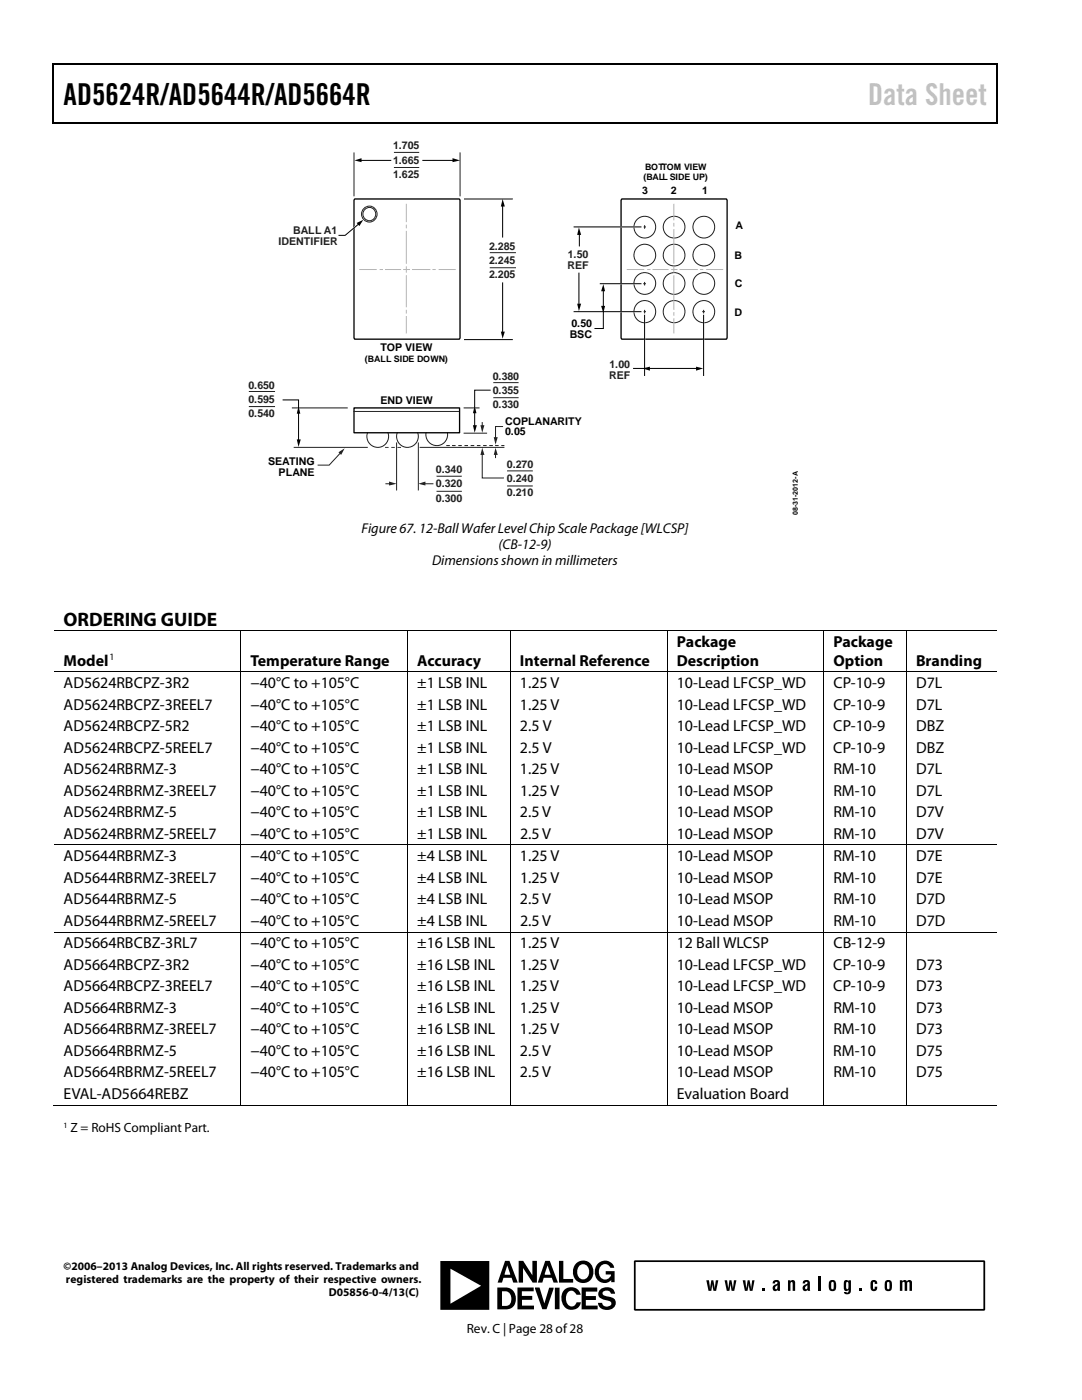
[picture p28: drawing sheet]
<svg xmlns="http://www.w3.org/2000/svg" width="216mm" height="279mm" viewBox="0 0 216 279" stroke-linecap="round" stroke-linejoin="round" font-family="sans-serif">
<defs><g id="words">
<text font-size="6" x="12.7" y="20.9">AD5624R/AD5644R/AD5664R</text>
<text font-size="6" fill="#c1c1c1" x="173.2" y="20.9">Data Sheet</text>
<text font-size="3.9" x="12.7" y="124.8">ORDERING GUIDE</text>
<g font-size="3.2">
<text x="135" y="129.2">Package</text>
<text x="166.3" y="129.2">Package</text>
<text x="12.7" y="132.8">Model</text>
<text x="12.7" y="137.3">AD5624RBCPZ-3R2</text>
<text x="50" y="132.8">Temperature Range</text>
<text x="50" y="137.3">−40°C to +105°C</text>
<text x="83.3" y="137.3">±1 LSB INL</text>
<text x="83.3" y="132.8">Accuracy</text>
<text x="103.8" y="132.8">Internal Reference</text>
<text x="103.8" y="137.3">1.25 V</text>
<text x="135" y="132.8">Description</text>
<text x="135" y="137.3">10-Lead LFCSP_WD</text>
<text x="166.3" y="132.8">Option</text>
<text x="166.3" y="137.3">CP-10-9</text>
<text x="182.8" y="132.8">Branding</text>
<text x="182.8" y="137.3">D7L</text>
<text x="12.7" y="141.6">AD5624RBCPZ-3REEL7</text>
<text x="50" y="141.6">−40°C to +105°C</text>
<text x="83.3" y="141.6">±1 LSB INL</text>
<text x="103.8" y="141.6">1.25 V</text>
<text x="135" y="141.6">10-Lead LFCSP_WD</text>
<text x="166.3" y="141.6">CP-10-9</text>
<text x="182.8" y="141.6">D7L</text>
<text x="12.7" y="145.9">AD5624RBCPZ-5R2</text>
<text x="50" y="145.9">−40°C to +105°C</text>
<text x="83.3" y="145.9">±1 LSB INL</text>
<text x="103.8" y="145.9">2.5 V</text>
<text x="135" y="145.9">10-Lead LFCSP_WD</text>
<text x="166.3" y="145.9">CP-10-9</text>
<text x="182.8" y="145.9">DBZ</text>
<text x="12.7" y="150.2">AD5624RBCPZ-5REEL7</text>
<text x="12.7" y="154.5">AD5624RBRMZ-3</text>
<text x="50" y="150.2">−40°C to +105°C</text>
<text x="50" y="154.5">−40°C to +105°C</text>
<text x="83.3" y="150.2">±1 LSB INL</text>
<text x="83.3" y="154.5">±1 LSB INL</text>
<text x="103.8" y="150.2">2.5 V</text>
<text x="103.8" y="154.5">1.25 V</text>
<text x="135" y="150.2">10-Lead LFCSP_WD</text>
<text x="135" y="154.5">10-Lead MSOP</text>
<text x="166.3" y="150.2">CP-10-9</text>
<text x="166.3" y="154.5">RM-10</text>
<text x="182.8" y="150.2">DBZ</text>
<text x="182.8" y="154.5">D7L</text>
<text x="12.7" y="158.8">AD5624RBRMZ-3REEL7</text>
<text x="50" y="158.8">−40°C to +105°C</text>
<text x="83.3" y="158.8">±1 LSB INL</text>
<text x="103.8" y="158.8">1.25 V</text>
<text x="135" y="158.8">10-Lead MSOP</text>
<text x="166.3" y="158.8">RM-10</text>
<text x="182.8" y="158.8">D7L</text>
<text x="12.7" y="163.1">AD5624RBRMZ-5</text>
<text x="12.7" y="167.4">AD5624RBRMZ-5REEL7</text>
<text x="50" y="163.1">−40°C to +105°C</text>
<text x="50" y="167.4">−40°C to +105°C</text>
<text x="83.3" y="163.1">±1 LSB INL</text>
<text x="83.3" y="167.4">±1 LSB INL</text>
<text x="103.8" y="163.1">2.5 V</text>
<text x="103.8" y="167.4">2.5 V</text>
<text x="135" y="163.1">10-Lead MSOP</text>
<text x="135" y="167.4">10-Lead MSOP</text>
<text x="166.3" y="163.1">RM-10</text>
<text x="166.3" y="167.4">RM-10</text>
<text x="182.8" y="163.1">D7V</text>
<text x="182.8" y="167.4">D7V</text>
<text x="12.7" y="171.9">AD5644RBRMZ-3</text>
<text x="50" y="171.9">−40°C to +105°C</text>
<text x="83.3" y="171.9">±4 LSB INL</text>
<text x="103.8" y="171.9">1.25 V</text>
<text x="135" y="171.9">10-Lead MSOP</text>
<text x="166.3" y="171.9">RM-10</text>
<text x="182.8" y="171.9">D7E</text>
<text x="12.7" y="176.1">AD5644RBRMZ-3REEL7</text>
<text x="50" y="176.1">−40°C to +105°C</text>
<text x="83.3" y="176.1">±4 LSB INL</text>
<text x="103.8" y="176.1">1.25 V</text>
<text x="135" y="176.1">10-Lead MSOP</text>
<text x="166.3" y="176.1">RM-10</text>
<text x="182.8" y="176.1">D7E</text>
<text x="12.7" y="180.5">AD5644RBRMZ-5</text>
<text x="12.7" y="184.7">AD5644RBRMZ-5REEL7</text>
<text x="50" y="180.5">−40°C to +105°C</text>
<text x="50" y="184.7">−40°C to +105°C</text>
<text x="83.3" y="180.5">±4 LSB INL</text>
<text x="83.3" y="184.7">±4 LSB INL</text>
<text x="103.8" y="180.5">2.5 V</text>
<text x="103.8" y="184.7">2.5 V</text>
<text x="135" y="180.5">10-Lead MSOP</text>
<text x="135" y="184.7">10-Lead MSOP</text>
<text x="166.3" y="180.5">RM-10</text>
<text x="166.3" y="184.7">RM-10</text>
<text x="182.8" y="180.5">D7D</text>
<text x="182.8" y="184.7">D7D</text>
<text x="12.7" y="189.2">AD5664RBCBZ-3RL7</text>
<text x="50" y="189.2">−40°C to +105°C</text>
<text x="83.3" y="189.2">±16 LSB INL</text>
<text x="103.8" y="189.2">1.25 V</text>
<text x="135" y="189.2">12 Ball WLCSP</text>
<text x="166.3" y="189.2">CB-12-9</text>
<text x="12.7" y="193.5">AD5664RBCPZ-3R2</text>
<text x="12.7" y="197.8">AD5664RBCPZ-3REEL7</text>
<text x="50" y="193.5">−40°C to +105°C</text>
<text x="50" y="197.8">−40°C to +105°C</text>
<text x="83.3" y="193.5">±16 LSB INL</text>
<text x="83.3" y="197.8">±16 LSB INL</text>
<text x="103.8" y="193.5">1.25 V</text>
<text x="103.8" y="197.8">1.25 V</text>
<text x="135" y="193.5">10-Lead LFCSP_WD</text>
<text x="135" y="197.8">10-Lead LFCSP_WD</text>
<text x="166.3" y="193.5">CP-10-9</text>
<text x="166.3" y="197.8">CP-10-9</text>
<text x="182.8" y="193.5">D73</text>
<text x="182.8" y="197.8">D73</text>
<text x="12.7" y="202.1">AD5664RBRMZ-3</text>
<text x="50" y="202.1">−40°C to +105°C</text>
<text x="83.3" y="202.1">±16 LSB INL</text>
<text x="103.8" y="202.1">1.25 V</text>
<text x="135" y="202.1">10-Lead MSOP</text>
<text x="166.3" y="202.1">RM-10</text>
<text x="182.8" y="202.1">D73</text>
<text x="12.7" y="206.4">AD5664RBRMZ-3REEL7</text>
<text x="50" y="206.4">−40°C to +105°C</text>
<text x="83.3" y="206.4">±16 LSB INL</text>
<text x="103.8" y="206.4">1.25 V</text>
<text x="135" y="206.4">10-Lead MSOP</text>
<text x="166.3" y="206.4">RM-10</text>
<text x="182.8" y="206.4">D73</text>
<text x="12.7" y="210.7">AD5664RBRMZ-5</text>
<text x="12.7" y="215">AD5664RBRMZ-5REEL7</text>
<text x="50" y="210.7">−40°C to +105°C</text>
<text x="50" y="215">−40°C to +105°C</text>
<text x="83.3" y="210.7">±16 LSB INL</text>
<text x="83.3" y="215">±16 LSB INL</text>
<text x="103.8" y="210.7">2.5 V</text>
<text x="103.8" y="215">2.5 V</text>
<text x="135" y="210.7">10-Lead MSOP</text>
<text x="135" y="215">10-Lead MSOP</text>
<text x="166.3" y="210.7">RM-10</text>
<text x="166.3" y="215">RM-10</text>
<text x="182.8" y="210.7">D75</text>
<text x="182.8" y="215">D75</text>
<text x="12.7" y="219.3">EVAL-AD5664REBZ</text>
<text x="135" y="219.3">Evaluation Board</text>
</g>
<g font-size="2.8">
<text x="72.1" y="106.5">Figure 67. 12-Ball Wafer Level Chip Scale Package [WLCSP]</text>
<text x="86.2" y="112.8">Dimensions shown in millimeters</text>
<text x="99.5" y="109.6">(CB-12-9)</text>
</g>
<g font-size="2.7">
<text x="14.1" y="225.9">Z = RoHS Compliant Part.</text>
<text x="93.1" y="266">Rev. C | Page 28 of28</text>
</g>
<g font-size="2.3">
<text x="12.7" y="253.5">©2006–2013 Analog Devices, Inc. All rights reserved. Trademarks and</text>
<text x="13.2" y="256.1">registered trademarks are the property of their respective owners.</text>
<text x="65.6" y="258.7">D05856-0-4/13(C)</text>
</g>
<g font-size="2.1" fill="#221e1f">
<text x="78.4" y="29.8">1.705</text>
<text x="78.4" y="32.6">1.665</text>
<text x="78.4" y="35.5">1.625</text>
<text x="58.5" y="46.8">BALL A1</text>
<text x="55.6" y="48.9">IDENTIFIER</text>
<text x="97.6" y="49.8">2.285</text>
<text x="97.6" y="52.7">2.245</text>
<text x="113.2" y="53.6">REF</text>
<text x="113.3" y="51.5">1.50</text>
<text x="97.6" y="55.5">2.205</text>
<text x="49.6" y="77.6">0.650</text>
<text x="98.3" y="75.8">0.380</text>
<text x="121.6" y="75.6">REF</text>
<text x="121.6" y="73.5">1.00</text>
<text x="49.6" y="80.4">0.595</text>
<text x="49.6" y="83.2">0.540</text>
<text x="98.3" y="78.6">0.355</text>
<text x="98.3" y="81.4">0.330</text>
<text x="87" y="94.5">0.340</text>
<text x="101.2" y="93.4">0.270</text>
<text x="87" y="97.3">0.320</text>
<text x="87" y="100.1">0.300</text>
<text x="101.2" y="96.2">0.240</text>
<text x="101.2" y="99">0.210</text>
</g>
<g font-size="2.1">
<text x="128.1" y="38.7">3</text>
<text x="133.9" y="38.7">2</text>
<text x="140.1" y="38.7">1</text>
<text x="146.8" y="45.8">A</text>
<text x="146.6" y="51.7">B</text>
<text x="146.6" y="57.2">C</text>
<text x="114" y="65.4">0.50</text>
<text x="146.6" y="63">D</text>
<text x="75.9" y="70.1">TOP VIEW</text>
<text x="113.7" y="67.5">BSC</text>
<text x="75.9" y="80.6">END VIEW</text>
<text x="100.8" y="84.7">COPLANARITY</text>
<text x="100.8" y="86.9">0.05</text>
<text x="53.5" y="92.8">SEATING</text>
<text x="55.6" y="95">PLANE</text>
</g>
<text font-size="1.9" x="21.8" y="131.8">1</text>
<g font-size="1.8">
<text x="128.4" y="35.9">(BALL SIDE UP)</text>
<text x="128.7" y="34">BOTTOM VIEW</text>
<text x="72.8" y="72.2">(BALL SIDE DOWN)</text>
</g>
<text font-size="1.6" x="12.7" y="225">1</text>
<text font-size="1.4" x="159.2" y="102.8" transform="rotate(-90 159.2 102.8)">08-31-2012-A</text>
</g></defs>
<g fill="#000">
<path d="M10.5 12.7h.3v1h-.3zM10.5 12.7h.3v.3h-.3zM133.3 12.7h.3v.3h-.3zM198.8 12.7h.2v1h-.2zM198.8 12.7h.2v.3h-.2zM10.5 24.4h.3v.2h-.3zM70.7 32l1.4-.4v.8zM90.3 31.6l1.5 .4-1.5 .4zM133.1 24.4h.2v.2h-.2zM198.8 24.4h.2v.2h-.2zM115.5 45.4l.5 1.5h-.8zM115.2 60.6h.8l-.5 1.5z"/>
<path d="M48 125.8h.1v.2h-.1zM48 134h.1v.2h-.1zM81.3 125.8h.1v.2h-.1zM81.3 134h.1v.2h-.1zM101.8 125.8h.1v.2h-.1zM101.8 134h.1v.2h-.1zM133.1 125.8h.1v.2h-.1zM133.1 134h.1v.2h-.1zM164.3 125.8h.2v.2h-.2zM164.3 134h.2v.2h-.2zM180.8 125.8h.2v.2h-.2zM180.8 134h.2v.2h-.2z"/>
<path d="M48 168.5h.1v.2h-.1zM81.3 168.5h.1v.2h-.1zM101.8 168.5h.1v.2h-.1zM133.1 168.5h.1v.2h-.1zM164.3 168.5h.2v.2h-.2zM180.8 168.5h.2v.2h-.2zM48 185.9h.1v.2h-.1zM81.3 185.9h.1v.2h-.1zM101.8 185.9h.1v.2h-.1zM133.1 185.9h.1v.2h-.1zM164.3 185.9h.2v.2h-.2zM180.8 185.9h.2v.2h-.2z"/>
<path d="M48 220.5h.1v.1h-.1zM81.3 220.5h.1v.1h-.1zM101.8 220.5h.1v.1h-.1zM133.1 220.5h.1v.1h-.1zM164.3 220.5h.2v.1h-.2zM180.8 220.5h.2v.1h-.2z"/>
</g>
<path d="M10.7 13.7v10.7M10.8 12.8h122.5M133.6 12.8h65.2M198.9 13.7v10.7M10.8 24.5h188" fill="none" stroke="#000" stroke-width=".25"/>
<g fill="none" stroke="#000" stroke-width=".2">
<path d="M71.9 32h6.2M84.3 32h6.3M115.5 54.4v6.5M115.6 46.6v2.6M10.8 125.9h37.2M10.8 134.1h37.2M48 126v8M48 134.2v34.3M48.1 125.9h33.2M48.1 134.1h33.2M81.4 126v8M81.4 134.2v34.3"/>
<path d="M81.4 125.9h20.4M81.4 134.1h20.4M101.9 126v8M101.9 134.2v34.3M101.9 125.9h31.2M101.9 134.1h31.2M133.1 126v8M133.1 134.2v34.3M133.2 125.9h31.1M133.2 134.1h31.1M164.4 126v8M164.4 134.2v34.3"/>
<path d="M164.5 125.9h16.3M164.5 134.1h16.3M180.9 126v8M180.9 134.2v34.3M181 125.9h17.8M181 134.1h17.8M10.8 168.6h37.2M48 168.7v17.2M48.1 168.6h33.2M81.4 168.7v17.2M81.4 168.6h20.4M101.9 168.7v17.2"/>
<path d="M101.9 168.6h31.2M133.1 168.7v17.2M133.2 168.6h31.1M164.4 168.7v17.2M164.5 168.6h16.3M180.9 168.7v17.2M181 168.6h17.8M10.8 186h37.2M48 186.1v34.4M48.1 186h33.2M81.4 186.1v34.4M81.4 186h20.4"/>
<path d="M101.9 186.1v34.4M101.9 186h31.2M133.1 186.1v34.4M133.2 186h31.1M164.4 186.1v34.4M164.5 186h16.3M180.9 186.1v34.4M181 186h17.8M10.5 220.6h37.5M48.1 220.6h33.2M81.4 220.6h20.4M101.9 220.6h31.2"/>
<path d="M133.2 220.6h31.1M164.5 220.6h16.3M181 220.6h17.8"/>
</g>
<g fill="none" stroke="#221e1f" stroke-width=".2">
<path d="M70.6 30.4v8.8M78.6 30.4h5M78.6 33.4h5M91.8 30.4v8.8M97.7 50.4h5.2M97.7 53.4h5.2M49.7 78.1h5.2M49.7 81.1h5.2M58.2 81.4h11.2M58.6 89.3h14.8M87.1 95h5M87.1 98h5"/>
<circle cx="75.4" cy="87.1" r="2.16"/>
<circle cx="81.3" cy="87.1" r="2.17"/>
<circle cx="87.2" cy="86.8" r="2.16"/>
</g>
<path d="M70.7 39.8h21v27.8h-21z" fill="none" stroke="#000" stroke-width=".27"/>
<g fill="none" stroke="#b3b3b3" stroke-width=".2">
<path d="M71.8 53.8h3.3M75.9 53.8h.4M76.9 53.8h3M80.6 53.8h1.1M81.1 40.8v3.4M81.1 44.9v.6M81.1 46.2v6.3M81.1 53.3v1M81.1 55v6.2M82.3 53.8h3.5M86.4 53.8h.4M87.6 53.8h3.2"/>
<path d="M81.1 61.9v.6M81.1 63.2v3.2"/>
</g>
<path d="M70.6 81.4h21.1v5h-21.1z" fill="#fff" stroke="#000" stroke-width=".27"/>
<path d="M124 39.8h21v27.8h-21z" fill="none" stroke="#000" stroke-width=".27"/>
<g fill="none" stroke="#221e1f" stroke-width=".2">
<path d="M128.4 56.6h.4M128.5 45.3h.3M128.6 44.9v.7M128.6 56.3v.7M128.5 62.2h.3M128.6 61.8v.8M140.2 62.2h.4M140.4 61.8v.8"/>
<circle cx="73.7" cy="42.7" r="1.57"/>
<circle cx="73.7" cy="42.7" r="1.29"/>
<circle cx="128.7" cy="45.3" r="2.17"/>
<circle cx="128.7" cy="50.9" r="2.17"/>
<circle cx="128.7" cy="56.6" r="2.17"/>
<circle cx="134.5" cy="45.3" r="2.16"/>
<circle cx="134.5" cy="50.9" r="2.16"/>
<circle cx="134.5" cy="56.6" r="2.16"/>
<circle cx="140.4" cy="56.6" r="2.16"/>
<circle cx="140.4" cy="45.3" r="2.16"/>
<circle cx="140.4" cy="50.9" r="2.16"/>
<circle cx="128.6" cy="62.2" r="2.2"/>
<circle cx="134.5" cy="62.2" r="2.19"/>
<circle cx="140.4" cy="62.2" r="2.19"/>
</g>
<path d="M70.9 45.2l-.5 .5M121.9 56.6h6.4M123.3 45.3h3.5M121.9 62.2h6.3M128.6 62.9v6.4M140.4 62.6v6.7" fill="none" stroke="#fff" stroke-width=".27"/>
<g fill="none" stroke="#000" stroke-width=".2">
<path d="M92.6 39.7h9.7M71.6 44.7l-2.7 2.3h-1.4M100.3 41v6.4M100.3 56.4v10M114.5 45.3h13.5M119.7 56.6h8.3M120.4 57.9v3.4M56.4 79.8h3.2v1.7M92.6 67.8h9.7M97.9 77.9h-3.2v3.5M114.5 62.2h13.5M120.4 62v3.6h-1.8"/>
<path d="M126.3 73.5h2.2M128.6 62.8v12.2M129.4 73.5h9.8M140.4 62.8v12.2M59.6 82.3v5.7M94.7 82.1v3"/>
</g>
<path d="M71.2 44.5l1.3-.6-.8 1.2zM100.3 39.7l.4 1.5h-.8zM120.4 56.7l.3 1.4h-.8zM99.9 66.2h.8l-.4 1.4zM119.9 61h.8l-.3 1.5zM128.2 73.5l1.5-.3v.8zM138.9 73.2l1.4 .3-1.4 .5zM59.2 87.7h.8l-.4 1.5zM59.6 81.1l.3 1.5h-.7zM94.4 84.9h.8l-.5 1.5zM94.7 81l.4 1.5h-.7z" fill="#000"/>
<g fill="none" stroke="#b3b3b3" stroke-width=".2">
<path d="M125.2 53.8h3.2M129.2 53.8h.5M130.3 53.8h3M134 53.8h1.1M134.5 40.8v3.1M134.5 44.6v.5M134.5 45.8v6.7M134.5 53.3v1M134.5 55v6.8M135.7 53.8h3.5M139.8 53.8h.4M141 53.8h3.2"/>
<path d="M134.5 62.4v.5M134.5 63.6v2.8"/>
</g>
<path d="M68 90.3l-2.3 2.5h-2.3" fill="none" stroke="#231f20" stroke-width=".2"/>
<path d="M67.5 90.3l1.3-.8-.7 1.3z" fill="#231f20"/>
<path d="M98.4 76.4h5.1M98.4 79.4h5.1M83.7 89.3h16.9M92.5 86.5h4.7M92.5 81.4h3.2M101.2 94h5.1M101.2 97h5.1" fill="none" stroke="#221e1f" stroke-width=".2"/>
<path d="M79.3 89.2v.2h.7v-.2zM78.1 89.2v.2h.7v-.2zM76.8 89.2v.2h.7v-.2z" fill="#221e1f"/>
<path d="M100 88.8v.2h.6v-.2zM98.8 88.8v.2h.7v-.2zM97.6 88.8v.2h.7v-.2zM96.4 88.8v.2h.7v-.2zM95.2 88.8v.2h.7v-.2zM93.9 88.8v.2h.7v-.2zM92.7 88.8v.2h.7v-.2zM91.4 88.8v.2h.7v-.2zM90.2 88.8v.2h.7v-.2zM89 88.8v.2h.8v-.2z" fill="#000"/>
<path d="M98.9 90.5v.8" fill="none" stroke="#231f20" stroke-width=".2"/>
<path d="M98.9 89.4l.4 1.4h-.8z" fill="#231f20"/>
<path d="M100.4 85.1h-1.5v2.4" fill="none" stroke="#231f20" stroke-width=".2"/>
<path d="M98.5 87.2h.8l-.4 1.6z" fill="#231f20"/>
<path d="M96.2 84.3v.8" fill="none" stroke="#231f20" stroke-width=".2"/>
<path d="M95.9 84.9h.8l-.5 1.5z" fill="#231f20"/>
<path d="M96.2 90.5v4.9h4.4" fill="none" stroke="#231f20" stroke-width=".2"/>
<path d="M96.2 89.4l.5 1.4h-.8z" fill="#231f20"/>
<path d="M77 96.5h.9M79.1 88.4v9.4M83.5 88.4v9.4" fill="none" stroke="#231f20" stroke-width=".2"/>
<path d="M77.6 96.1l1.5 .4-1.5 .4z" fill="#231f20"/>
<path d="M84.6 96.5h1.8" fill="none" stroke="#231f20" stroke-width=".2"/>
<path d="M83.5 96.5l1.4-.4v.8z" fill="#231f20"/>
<path d="M70.5 82.1h21.1" fill="none" stroke="#221e1f" stroke-width=".2"/>
<g fill="#000">
<path d="M140.9 255.5h.6l.2 1.7 .2-1.7h.4l.3 1.7 .2-1.7h.5l-.4 2.1h-.5l-.3-1.4-.2 1.4h-.5zM144.6 255.5h.5l.2 1.7 .2-1.7h.5l.2 1.7 .2-1.7h.5l-.4 2.1h-.5l-.2-1.4-.3 1.4h-.5zM148.2 255.5h.5l.2 1.7 .3-1.7h.4l.3 1.7 .2-1.7h.5l-.4 2.1h-.6l-.2-1.4-.2 1.4h-.6zM152 257.1h.5v.5h-.5zM157.2 255.5h.5v.2a.49 .49 0 0 1 .4-.3 .49 .49 0 0 1 .5 .3l.1 1.9h-.5v-1.6l-.2-.1-.3 .2v1.5h-.5zM163.3 254.8h.5v2.8h-.5zM171.5 257.1h.5v.5h-.5zM173.9 255.6a.69 .69 0 0 1 .8-.1 .69 .69 0 0 1 .3 .7h-.5v-.3h-.3l.1 1.3 .2 .1v-.5h.5a.69 .69 0 0 1-.6 .9 .69 .69 0 0 1-.7-.8v-1.1zM179.6 255.5h.5v.2l.3-.2h.3l.3 .2a.55 .55 0 0 1 .5-.2 .55 .55 0 0 1 .5 .4v1.7h-.5v-1.6l-.3-.2-.2 .2v1.6h-.5v-1.6l-.2-.2-.2 .2v1.6h-.5z"/>
<path d="M103.5 251.6h.9l1.8 2.9v-2.9h.9v4.4h-.8l-1.9-2.9v2.9h-.9zM111.5 251.6h.9v3.6h2v.8h-2.9zM108.8 251.6h.9l1.6 4.4h-.8l-.4-1h-1.6l-.3 1h-.9zM100.8 251.6h.9l1.6 4.4h-.9l-.3-1h-1.6l-.3 1h-.9zM115.1 252a2.12 2.12 0 0 1 2.5 0 2.12 2.12 0 0 1 .7 2.5 2.09 2.09 0 0 1-2.7 1.4 2.09 2.09 0 0 1-1.2-2.8zM119.4 252.1a1.88 1.88 0 0 1 3.2 .9h-.8a1.15 1.15 0 0 0-1.2-.7 1.15 1.15 0 0 0-1 .9 1.37 1.37 0 0 0 .3 1.7 1.37 1.37 0 0 0 1.7 .1l.3-.6h-1v-.7h1.7v2.2h-.6v-.5a1.93 1.93 0 0 1-2.3 .5 1.93 1.93 0 0 1-1-2.1l.3-1.2zM87.9 251.7h9.7v9.7h-9.7zM106.8 257h.9l.9 3.1 1-3.1h.9l-1.4 4.3h-.9zM116.1 257h3.1v.8h-2.3v.9h2v.7h-2v1.2h2.4v.7h-3.2zM103.3 257h3.2v.7h-2.4v.9h2.1v.8h-2v1.2h2.4v.7h-3.3zM99.2 257h1.7a2.23 2.23 0 0 1 2 1.9 2.23 2.23 0 0 1-1.4 2.3l-2.3 .1zM110.7 257h1v4.3h-1zM112.7 257.4a1.93 1.93 0 0 1 3.2 1h-.9l-.1-.2a.99 .99 0 0 0-1.1-.6 .99 .99 0 0 0-.8 .9 1.68 1.68 0 0 0 1.1 2.2 1.11 1.11 0 0 0 1-.8h.8a1.92 1.92 0 0 1-1.9 1.5 1.92 1.92 0 0 1-1.9-1.6 2.49 2.49 0 0 1 .6-2.4zM119.8 257.3a1.73 1.73 0 0 1 2.9 .9h-.8a.91 .91 0 0 0-.8-.6 .91 .91 0 0 0-.9 .5 1.11 1.11 0 0 0 1.2 .7 1.3 1.3 0 0 1 1.5 1.1 1.3 1.3 0 0 1-1.2 1.5 1.7 1.7 0 0 1-2.4-1.4h.9a.96 .96 0 0 0 .8 .8 .96 .96 0 0 0 1-.6 1.05 1.05 0 0 0-1.3-.8 1.21 1.21 0 0 1-1.2-.7 1.21 1.21 0 0 1 .3-1.4zM109.3 252.5l-.6 1.9h1.1zM101.2 252.5l-.5 1.9h1.1zM115.5 252.8a1.6 1.6 0 0 0 .8 2.5 1.56 1.56 0 0 0 1.3-1.5 1.56 1.56 0 0 0-1.2-1.5l-.5 .1zM89.9 253.2v7l6.1-3.6zM100.2 257.7v2.9a1.32 1.32 0 0 0 1.8-1 1.51 1.51 0 0 0-1.8-1.9z"/>
<path d="M154.3 255.6a.74 .74 0 0 1 .8-.2 .74 .74 0 0 1 .5 .7l.1 1.5h-.5v-.2a.57 .57 0 0 1-.9 .2 .57 .57 0 0 1-.1-.9l.9-.6-.2-.3-.2 .1-.1 .2h-.4zM154.7 256.8v.4l.2 .1 .2-.1v-.7z"/>
<path d="M160.3 255.6a.73 .73 0 0 1 .8-.2 .73 .73 0 0 1 .5 .7l.1 1.5h-.5v-.2a.6 .6 0 0 1-1 .1 .6 .6 0 0 1 .2-1l.7-.4-.2-.3-.2 .1-.1 .2h-.4zM160.7 256.8v.4l.2 .1 .2-.1v-.7z"/>
<path d="M165.5 255.7a.75 .75 0 0 1 .9-.2 .75 .75 0 0 1 .4 .7 1.05 1.05 0 0 1-.7 1.5l-.4-.1a1.96 1.96 0 0 1-.2-1.9zM165.9 255.9v1.2l.2 .2 .2-.2v-1.1v-.1z"/>
<path d="M168.5 255.6l.1-.1a.47 .47 0 0 1 .7 .2v-.2h.5v2.3a.73 .73 0 0 1-.7 .5 .73 .73 0 0 1-.7-.5l.8 .1 .1-.5a.53 .53 0 0 1-.7 .2 .53 .53 0 0 1-.2-.6zM168.9 255.9l-.1 1 .3 .4 .2-.2v-1l-.1-.2z"/>
<path d="M176.7 255.7a.74 .74 0 0 1 .8-.2 .74 .74 0 0 1 .5 .7 1.06 1.06 0 0 1-.7 1.5l-.4-.1a1.53 1.53 0 0 1-.3-1.7zM177.1 255.9l-.1 1.2 .3 .2 .2-.2v-1.1l-.1-.1z"/>
</g>
<path d="M126.7 251.7h69.7v9.7h-69.7z" fill="none" stroke="#000" stroke-width=".35"/>
<use href="#words"/>
</svg>
